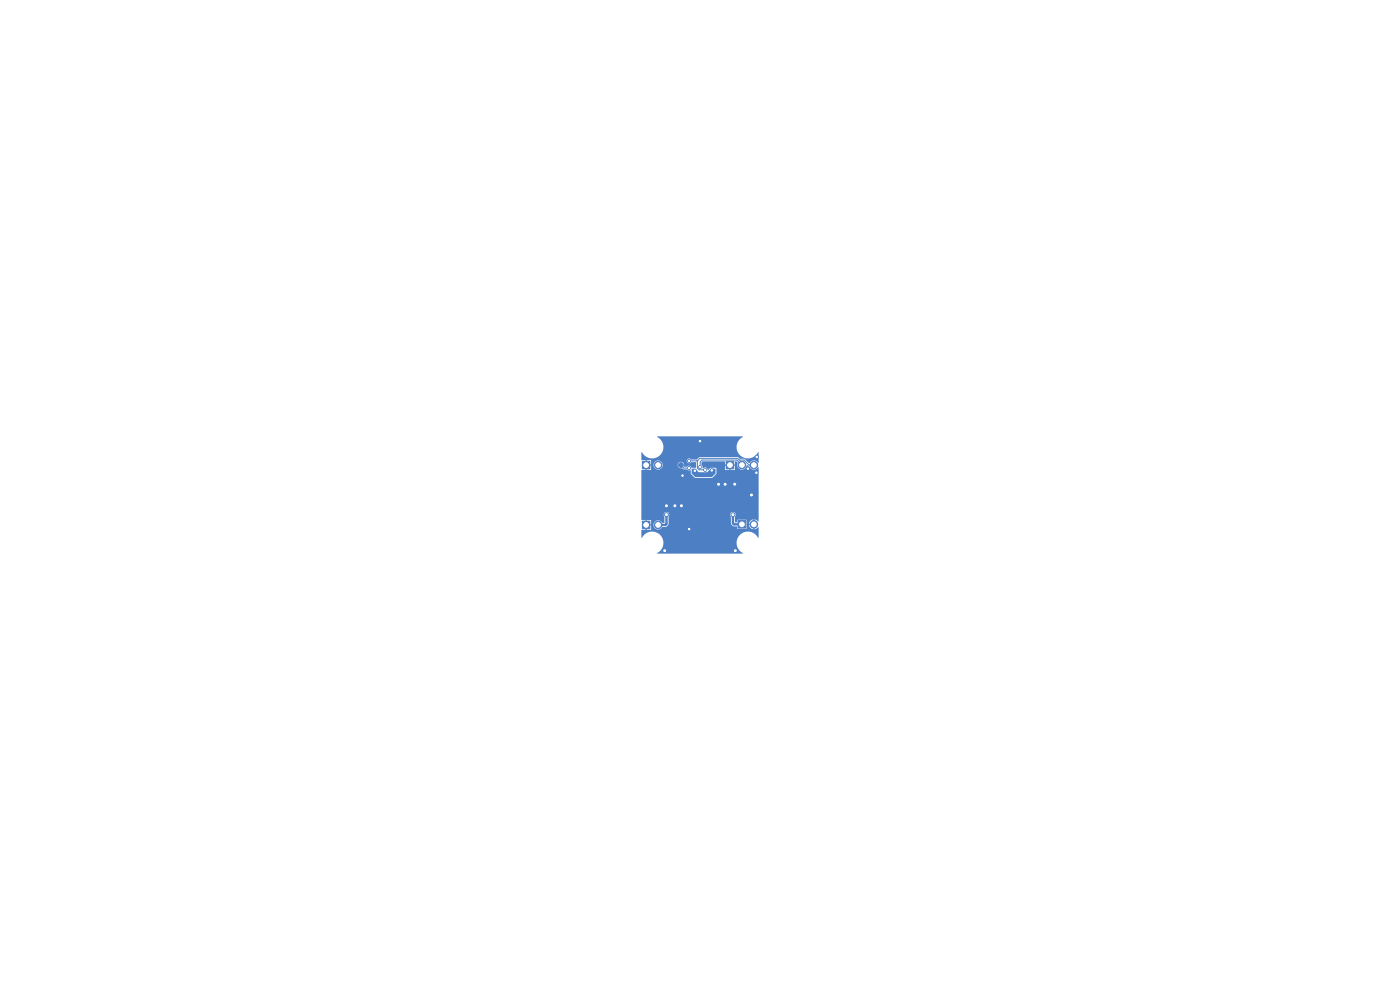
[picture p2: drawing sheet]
<svg xmlns="http://www.w3.org/2000/svg" width="297mm" height="210mm" viewBox="0 0 297 210" stroke-linecap="round" stroke-linejoin="round" font-family="sans-serif">
<g fill="#4d7fc4" stroke="#4d7fc4" stroke-width=".21">
<path d="M136.3 97.9h1.6v1.6h-1.6z"/>
<path d="M156.6 110.4h1.6v1.6h-1.6z"/>
<path d="M136.3 110.6h1.6v1.6h-1.6z"/>
<path d="M154.1 97.9h1.6v1.6h-1.6z"/>
<circle cx="139.6" cy="98.7" r=".8"/>
<circle cx="159.9" cy="111.2" r=".8"/>
<circle cx="139.6" cy="111.4" r=".8"/>
<circle cx="144.5" cy="98.7" r=".51"/>
<circle cx="157.4" cy="98.7" r=".8"/>
<circle cx="159.9" cy="98.7" r=".8"/>
<circle cx="151" cy="99.8" r=".33"/>
<circle cx="147.4" cy="99.9" r=".33"/>
<circle cx="155.5" cy="109.2" r=".41"/>
<circle cx="146.2" cy="97.8" r=".33"/>
<circle cx="149.6" cy="99.7" r=".33"/>
<circle cx="146.2" cy="99.3" r=".33"/>
<circle cx="148.5" cy="99.1" r=".33"/>
<circle cx="141.4" cy="109.2" r=".41"/>
<circle cx="160.5" cy="100.3" r=".33"/>
<circle cx="160.5" cy="96.9" r=".33"/>
<circle cx="158.7" cy="99.4" r=".33"/>
<circle cx="146.2" cy="112.2" r=".33"/>
<circle cx="144.8" cy="100.9" r=".33"/>
<circle cx="141" cy="116.8" r=".41"/>
<circle cx="156" cy="116.8" r=".41"/>
<circle cx="143.2" cy="107.3" r=".41"/>
<circle cx="155.9" cy="102.7" r=".41"/>
<circle cx="159.4" cy="105" r=".41"/>
<circle cx="141.4" cy="107.3" r=".41"/>
<circle cx="152.4" cy="102.7" r=".41"/>
<circle cx="153.8" cy="102.7" r=".41"/>
<circle cx="148.5" cy="93.6" r=".33"/>
<circle cx="144.6" cy="107.3" r=".41"/>
</g>
<path d="M144.5 98.7l.6 .6h1.1M146.2 97.8h1.7l.6-.6h8l.3 .4h1l1.1 1.1h1M147.9 97.8v1.5l.4 .4h1.3M151 99.8l-.6 .6h-2.4l-.6-.5M156.9 97.6h.1M157.4 98.7l-1.1-1.1h-7.4l-.4 .4v1.1" fill="none" stroke="#4d7fc4" stroke-width=".21"/>
<path d="M141.4 109.2v1.9l-.2 .3h-1.6M155.5 109.2v1.8l.2 .2h1.7" fill="none" stroke="#4d7fc4" stroke-width=".51"/>
<g fill="#4d7fc4">
<path d="M146.7 99.4h.8l.7 .8h1.8l.8-.8h1v1l-.8 .8h-3.5l-.8-.8z"/>
<path d="M136.1 95.9l.2 .1a2.4 2.4 0 0 0 3.8 .5 2.4 2.4 0 0 0-.7-3.8v-.1h18.2l-.1 .2a2.4 2.4 0 0 0-.5 3.8 2.4 2.4 0 0 0 3.8-.7h.1v2.3h-.1a.98 .98 0 0 0-.9-.5 .98 .98 0 0 0-.9 .5l-.1 .1-.9-.9-1.1-.1-.4-.3h-8l-.7 .5-1.2-.1a.51 .51 0 0 0-.8 0 .51 .51 0 0 0 .1 .8 .51 .51 0 0 0 .7-.2h1.1v1.2h-1l-.4-.4-.6 .2h-.5l-.1-.2a.69 .69 0 0 0-.6-.8 .69 .69 0 0 0-.7 .8 .69 .69 0 0 0 .9 .5l.3 .2 1.5 .3 .1 .7 .8 .9h3.7l.9-.9-.1-1.2-1.2-.1-.5 .5h-.1a.57 .57 0 0 0-.4-.5 .57 .57 0 0 0-.6 .2l-.1-.6h4.8v.9h.9v-.9h.3v.9h.9v-.9h-6.9l-.2-.2v-.5l.2-.2h4.8v.6h2.1v-.6h.3l.3 .3a.98 .98 0 0 0 .6 1.4 .98 .98 0 0 0 1.3-.9l.6 .2a.98 .98 0 0 0 .9 .7 .98 .98 0 0 0 .9-.5h.1v11.5l-.8-.4v2.1l.8-.5v2.3h-.1a2.4 2.4 0 0 0-3.8-.6 2.4 2.4 0 0 0 .6 3.8v.1h-18.2l.1-.2a2.4 2.4 0 0 0 .5-3.8 2.4 2.4 0 0 0-3.8 .7h-.1v-1.7h.8v-.9h.3v.9h.9v-.9l-1.2-.1h1.7a.98 .98 0 0 0 .8 .9 .98 .98 0 0 0 1.1-.5h.8l.4-.4 .1-1.8 .2-.4h12.9l.2 .4v1.6l.4 .4 .9 .1v.5h2v-.8h.5l.2 .5 .7 .4v-.9h-1.4v-.3h1.4v-.9l-.7 .3-.2 .6h-.5v-.9h-2v.6h-.5v-1.2a.59 .59 0 0 0-.2-1 .59 .59 0 0 0-.8 .6l-12.9-.1a.59 .59 0 0 0-.8-.5 .59 .59 0 0 0-.2 1v1.3h-.5a.98 .98 0 0 0-1.1-.5 .98 .98 0 0 0-.8 1h-1.7v-1.1h.3v.9h.9v-.9h-2v-10.6h.8v-.9h.3v.9h.9v-.9l-1.2-.1h1.7l.1 .1a.98 .98 0 0 0 1.5 .6 .98 .98 0 0 0-.2-1.6 .98 .98 0 0 0-1.4 .9h-1.7v-1.1h.3v.9h.9v-.9h-2z"/>
</g>
<g fill="#fff" stroke="#fff" stroke-width=".21">
<circle cx="151" cy="99.8" r=".15"/>
<circle cx="147.4" cy="99.9" r=".15"/>
<circle cx="155.5" cy="109.2" r=".2"/>
<circle cx="146.2" cy="97.8" r=".15"/>
<circle cx="149.6" cy="99.7" r=".15"/>
<circle cx="146.2" cy="99.3" r=".15"/>
<circle cx="148.5" cy="99.1" r=".15"/>
<circle cx="141.4" cy="109.2" r=".2"/>
<circle cx="160.5" cy="100.3" r=".15"/>
<circle cx="160.5" cy="96.9" r=".15"/>
<circle cx="158.7" cy="99.4" r=".15"/>
<circle cx="146.2" cy="112.2" r=".15"/>
<circle cx="144.8" cy="100.9" r=".15"/>
<circle cx="141" cy="116.8" r=".2"/>
<circle cx="156" cy="116.8" r=".2"/>
<circle cx="143.2" cy="107.3" r=".2"/>
<circle cx="155.9" cy="102.7" r=".2"/>
<circle cx="159.4" cy="105" r=".2"/>
<circle cx="141.4" cy="107.3" r=".2"/>
<circle cx="152.4" cy="102.7" r=".2"/>
<circle cx="153.8" cy="102.7" r=".2"/>
<circle cx="148.5" cy="93.6" r=".15"/>
<circle cx="144.6" cy="107.3" r=".2"/>
<circle cx="158.7" cy="94.8" r="0"/>
<circle cx="138.3" cy="115.2" r="0"/>
<circle cx="138.3" cy="94.8" r="0"/>
<circle cx="158.7" cy="115.2" r="0"/>
<circle cx="137.1" cy="98.7" r=".5"/>
<circle cx="139.6" cy="98.7" r=".5"/>
<circle cx="157.4" cy="111.2" r=".5"/>
<circle cx="159.9" cy="111.2" r=".5"/>
<circle cx="137.1" cy="111.4" r=".5"/>
<circle cx="139.6" cy="111.4" r=".5"/>
<circle cx="154.9" cy="98.7" r=".5"/>
<circle cx="157.4" cy="98.7" r=".5"/>
<circle cx="159.9" cy="98.7" r=".5"/>
</g>
</svg>
